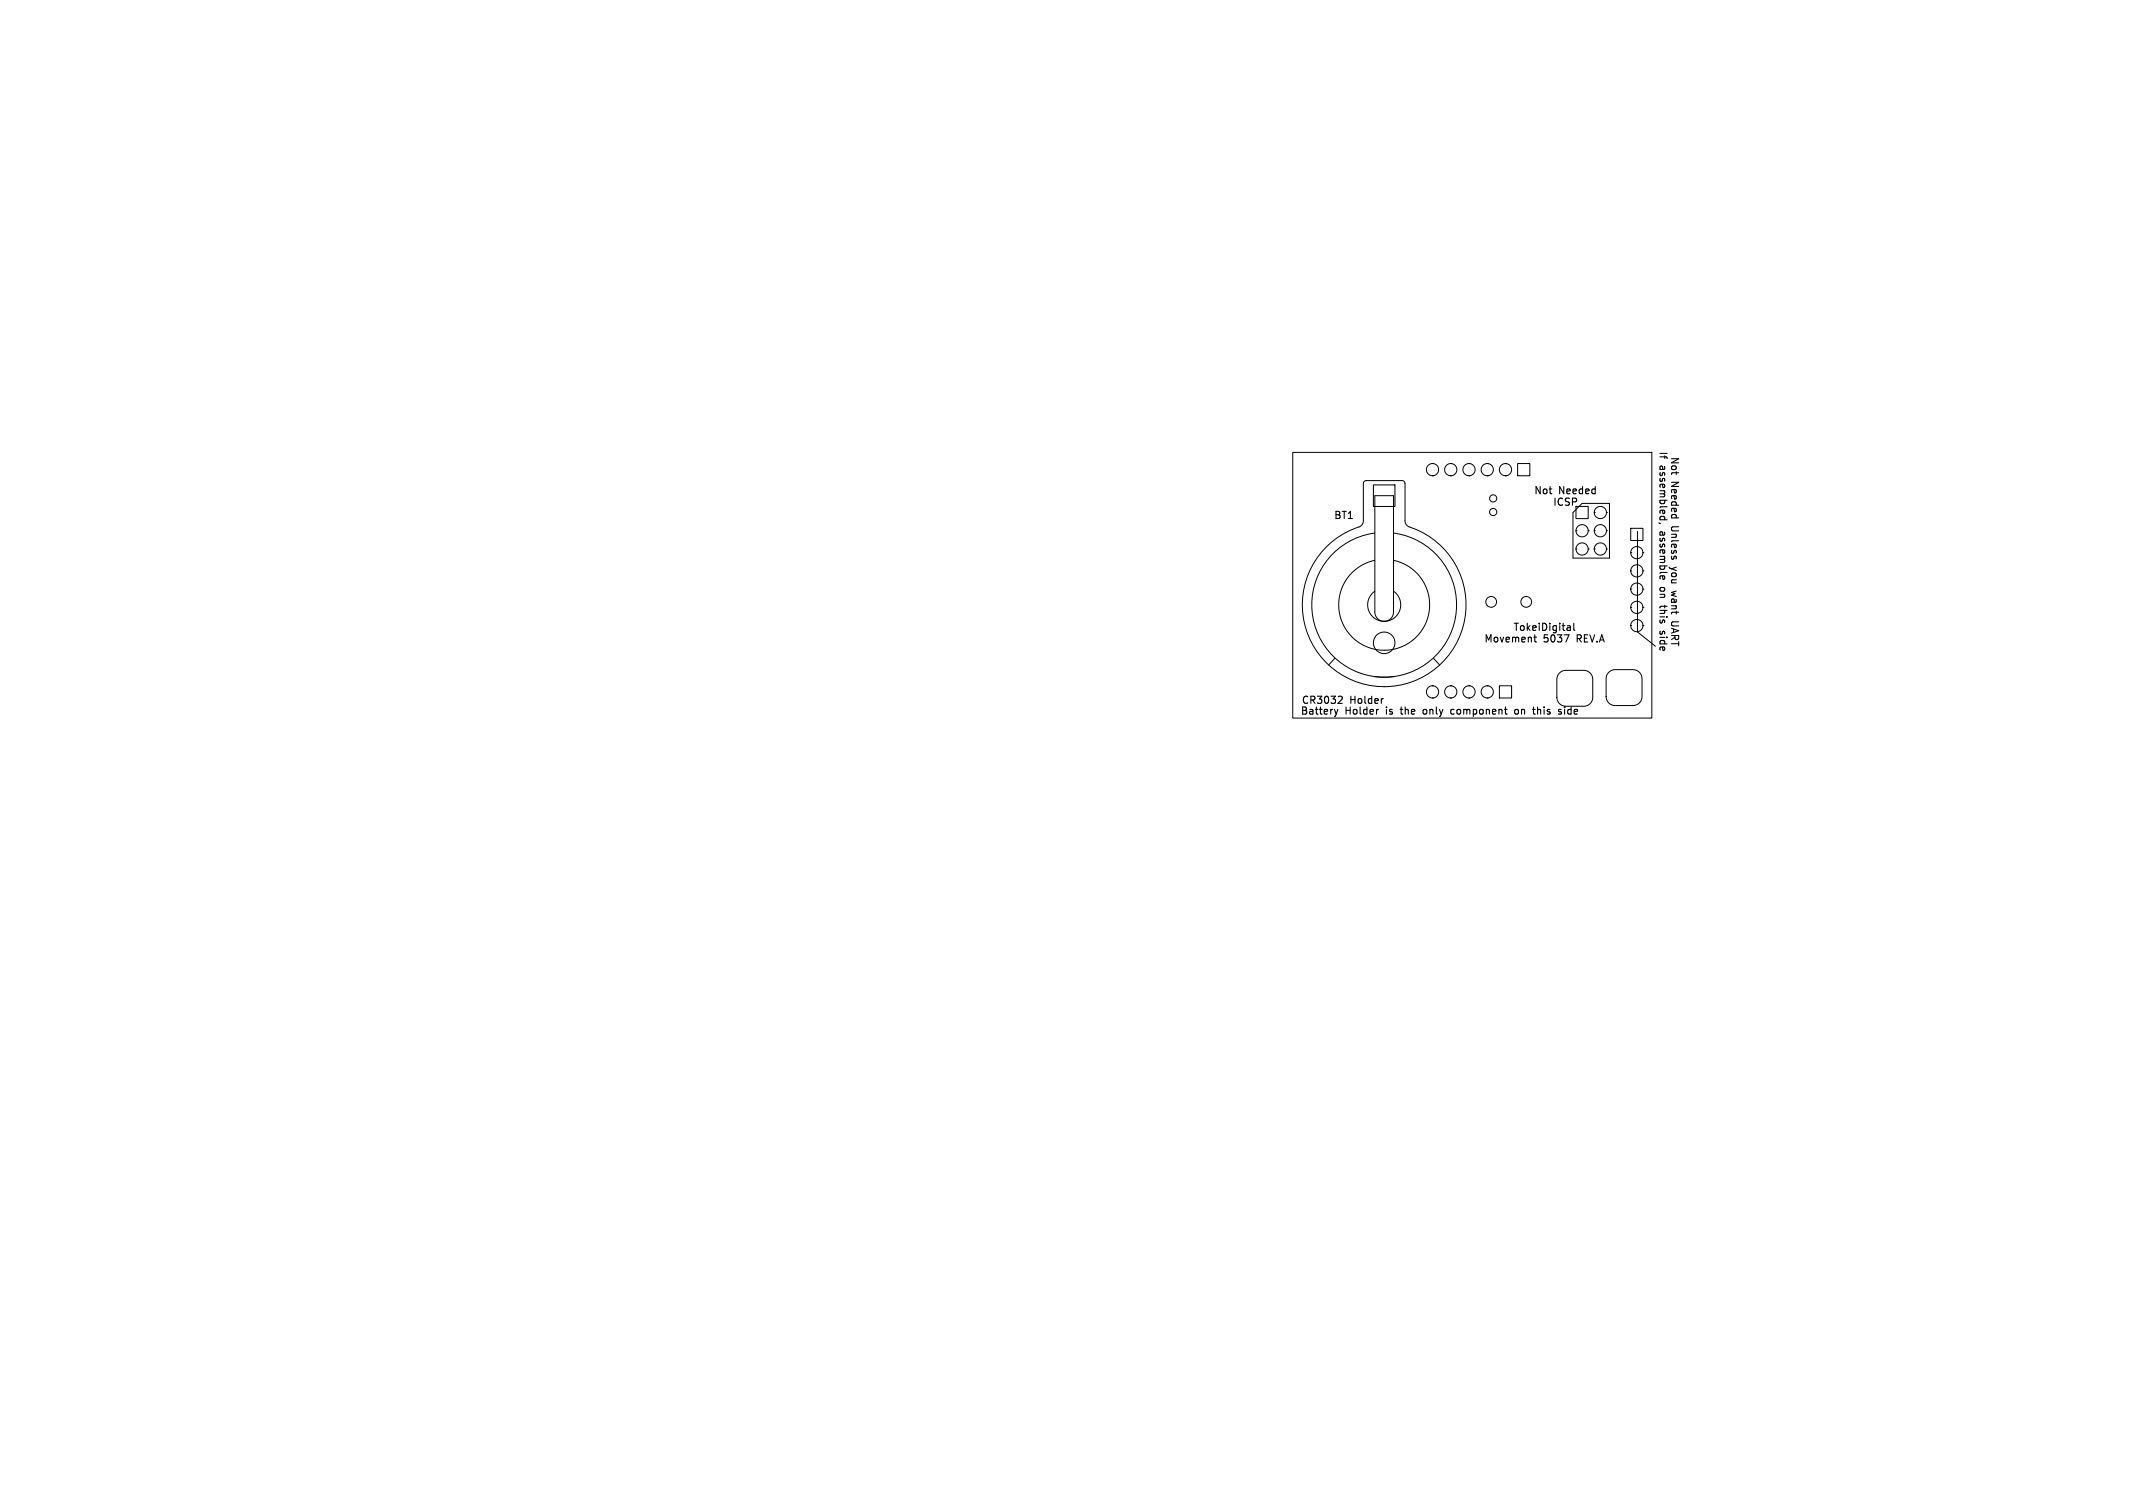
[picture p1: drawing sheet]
<svg xmlns="http://www.w3.org/2000/svg" width="297mm" height="210mm" viewBox="0 0 297 210" stroke-linecap="round" stroke-linejoin="round" font-family="sans-serif">
<defs><g id="words">
<g font-size="1.4">
<text x="231" y="62.8" transform="rotate(90 231 62.8)">If</text>
<text x="231" y="64.8" transform="rotate(90 231 64.8)">assembled,</text>
<text x="232.6" y="63.5" transform="rotate(90 232.6 63.5)">Not</text>
<text x="213.5" y="68.9">Not</text>
<text x="216.2" y="70.5">ICSP</text>
<text x="217.1" y="68.9">Needed</text>
<text x="232.6" y="67.1" transform="rotate(90 232.6 67.1)">Needed</text>
<text x="185.7" y="72.5">BT1</text>
<text x="231" y="74.2" transform="rotate(90 231 74.2)">assemble</text>
<text x="232.6" y="73.5" transform="rotate(90 232.6 73.5)">Unless</text>
<text x="231" y="82.2" transform="rotate(90 231 82.2)">on</text>
<text x="232.6" y="79.5" transform="rotate(90 232.6 79.5)">you</text>
<text x="232.6" y="83" transform="rotate(90 232.6 83)">want</text>
<text x="206.6" y="89.5">Movement</text>
<text x="210.6" y="87.9">TokeiDigital</text>
<text x="214.9" y="89.5">5037</text>
<text x="219.7" y="89.5">REV.A</text>
<text x="231" y="85.1" transform="rotate(90 231 85.1)">this</text>
<text x="231" y="88.8" transform="rotate(90 231 88.8)">side</text>
<text x="232.6" y="87.5" transform="rotate(90 232.6 87.5)">UART</text>
<text x="181" y="99.7">Battery</text>
<text x="181.2" y="98.2">CR3032</text>
<text x="187.3" y="99.7">Holder</text>
<text x="188" y="98.2">Holder</text>
<text x="193.2" y="99.7">is</text>
<text x="195.5" y="99.7">the</text>
<text x="198.8" y="99.7">only</text>
<text x="202.9" y="99.7">component</text>
<text x="212.1" y="99.7">on</text>
<text x="214.9" y="99.7">this</text>
<text x="218.7" y="99.7">side</text>
</g>
</g></defs>
<g fill="none" stroke="#000" stroke-width=".14">
<path d="M180 63h50v37h-50zM190 67l.2-.1h5l.3 .1 .1 .3v5.3l.4 .6a11.4 11.4 0 0 1 7.8 13.8 11.4 11.4 0 0 1-13.4 8.4 11.4 11.4 0 0 1-8.9-13.1 11.8 11.8 0 0 1 8-9.1l.3-.6v-5.3zM191.2 67.5h3v3h-3zM191.4 69h2.6v16.2a1.3 1.3 0 0 1-1.3 1.3 1.3 1.3 0 0 1-1.3-1.3zM191.4 74.2a10.1 10.1 0 0 0-8.7 11.3 10.1 10.1 0 0 0 11.3 8.7M191.4 78a6.3 6.3 0 0 0-3.9 9.8 6.3 6.3 0 0 0 10.5 0 6.3 6.3 0 0 0-4-9.8M194 74.2a10.1 10.1 0 0 1 8.7 11.3 10.1 10.1 0 0 1-11.3 8.7M199.5 66.3h.1M199.5 64.6a.85 .85 0 0 0-.9 .8 .85 .85 0 0 0 .9 .9M199.5 64.6h.1M199.5 64.6a.85 .85 0 0 1 .8 .8 .85 .85 0 0 1-.8 .9M202 66.3h.1"/>
<path d="M202 64.6a.85 .85 0 0 0-.8 .8 .85 .85 0 0 0 .8 .9M202 64.6h.1M202 64.6a.85 .85 0 0 1 .9 .8 .85 .85 0 0 1-.9 .9M204.5 66.3h.1M204.5 64.6a.85 .85 0 0 0-.8 .8 .85 .85 0 0 0 .8 .9M204.5 64.6h.1M204.5 64.6a.85 .85 0 0 1 .9 .8 .85 .85 0 0 1-.9 .9M207.1 66.3h.1M207.1 64.6a.85 .85 0 0 0-.9 .8 .85 .85 0 0 0 .9 .9M207.1 64.6h.1M207.1 64.6a.85 .85 0 0 1 .8 .8 .85 .85 0 0 1-.8 .9M209.6 66.3h.1"/>
<path d="M209.6 64.6a.85 .85 0 0 0-.8 .8 .85 .85 0 0 0 .8 .9M209.6 64.6h.1M209.6 64.6a.85 .85 0 0 1 .9 .8 .85 .85 0 0 1-.9 .9M211.3 64.6h1.7v1.7h-1.7zM219.4 70.5h1.7v1.7h-1.7zM219.4 73.9h.1M219.4 76.5h.1M219.4 73.9a.85 .85 0 0 1 .9-.8 .85 .85 0 0 1 .8 .8M219.4 73.9a.85 .85 0 0 0 .9 .9 .85 .85 0 0 0 .8-.9M219.4 76.5a.85 .85 0 0 1 .9-.9 .85 .85 0 0 1 .8 .9M219.4 76.5a.85 .85 0 0 0 .9 .8 .85 .85 0 0 0 .8-.8M220.3 70.1h3.8v7.6h-5.1v-6.3z"/>
<path d="M221.1 73.9h.1M221.1 76.5h.1M222 71.4h.1M222 73.9h.1M222 76.5h.1M222 71.4a.85 .85 0 0 1 .8-.9 .85 .85 0 0 1 .9 .9M222 71.4a.85 .85 0 0 0 .8 .8 .85 .85 0 0 0 .9-.8M222 73.9a.85 .85 0 0 1 .8-.8 .85 .85 0 0 1 .9 .8M222 73.9a.85 .85 0 0 0 .8 .9 .85 .85 0 0 0 .9-.9M222 76.5a.85 .85 0 0 1 .8-.9 .85 .85 0 0 1 .9 .9M222 76.5a.85 .85 0 0 0 .8 .8 .85 .85 0 0 0 .9-.8M223.7 71.4h.1"/>
<path d="M223.7 73.9h.1M223.7 76.5h.1M227.1 73.6h1.7v1.7h-1.7zM227.1 77h.1M227.1 79.5h.1M227.1 77a.85 .85 0 0 1 .8-.9 .85 .85 0 0 1 .9 .9M227.1 77a.85 .85 0 0 0 .8 .8 .85 .85 0 0 0 .9-.8M227.1 79.5a.85 .85 0 0 1 .8-.8 .85 .85 0 0 1 .9 .8M227.1 79.5a.85 .85 0 0 0 .8 .9 .85 .85 0 0 0 .9-.9M228 74v14l2.5 2M228.8 77h.1M228.8 79.5h.1"/>
<path d="M185.9 91.7l-.9 .9M191.4 82.3a2.3 2.3 0 0 0-.8 2.7 2.3 2.3 0 0 0 2.3 1.5M194 82.3a2.3 2.3 0 0 1 .9 2.7 2.3 2.3 0 0 1-2.3 1.5M199.5 97.2h.1M199.5 95.5a.85 .85 0 0 0-.9 .9 .85 .85 0 0 0 .9 .8M199.5 95.5h.1M199.5 95.5a.85 .85 0 0 1 .8 .9 .85 .85 0 0 1-.8 .8M199.6 91.7l.9 .9M202 97.2h.1M202 95.5a.85 .85 0 0 0-.8 .9 .85 .85 0 0 0 .8 .8M202 95.5h.1M202 95.5a.85 .85 0 0 1 .9 .9 .85 .85 0 0 1-.9 .8"/>
<path d="M204.5 97.2h.1M204.5 95.5a.85 .85 0 0 0-.8 .9 .85 .85 0 0 0 .8 .8M204.5 95.5h.1M204.5 95.5a.85 .85 0 0 1 .9 .9 .85 .85 0 0 1-.9 .8M207.1 97.2h.1M207.1 95.5a.85 .85 0 0 0-.9 .9 .85 .85 0 0 0 .9 .8M207.1 95.5h.1M207.1 95.5a.85 .85 0 0 1 .8 .9 .85 .85 0 0 1-.8 .8M208.8 95.5h1.7v1.7h-1.7zM217.1 93.8l.3-.3 .4-.1h2.7a1.25 1.25 0 0 1 1.3 1.2v2.5a1.25 1.25 0 0 1-1.3 1.3h-2.5a1.25 1.25 0 0 1-1.2-1.3v-2.7zM223.9 93.7l.4-.3 .4-.1h2.7a1.25 1.25 0 0 1 1.2 1.2v2.5a1.25 1.25 0 0 1-1.2 1.3h-2.5a1.25 1.25 0 0 1-1.3-1.3l.1-2.7zM227.1 82h.1"/>
<path d="M227.1 84.6h.1M227.1 87.1h.1M227.1 82a.85 .85 0 0 1 .8-.8 .85 .85 0 0 1 .9 .8M227.1 82a.85 .85 0 0 0 .8 .9 .85 .85 0 0 0 .9-.9M227.1 84.6a.85 .85 0 0 1 .8-.9 .85 .85 0 0 1 .9 .9M227.1 84.6a.85 .85 0 0 0 .8 .8 .85 .85 0 0 0 .9-.8M227.1 87.1a.85 .85 0 0 1 .8-.8 .85 .85 0 0 1 .9 .8M227.1 87.1a.85 .85 0 0 0 .8 .9 .85 .85 0 0 0 .9-.9M228.8 82h.1M228.8 84.6h.1M228.8 87.1h.1"/>
<circle cx="207.9" cy="71.3" r=".5"/>
<circle cx="207.9" cy="69.4" r=".5"/>
<circle cx="192.7" cy="89.5" r="1.5"/>
<circle cx="207.6" cy="83.8" r=".75"/>
<circle cx="212.5" cy="83.8" r=".75"/>
</g>
<g fill="none" stroke="#000" stroke-width=".15">
<path d="M231 72.8l.2 .1M231.1 72.4h1M231.1 72.3l.1 .1M231.8 72.3v.1M233.4 79l-.7 .2M185.8 98.8l.2 .7M186 99.5l-.2 .3M186.3 98.8l-.3 .7M186.5 97h.3l.1 .2-.6 .8h.6M191.9 98.8h.1M192.5 97.3h.1M195 98.8h.3"/>
<path d="M198.5 98.8h-.3l-.1 .2 .1 .4 .3 .1M202.5 98.8h-.3l-.2 .2 .1 .4h.4M211 98.9l.1-.1 .3 .1v.4l-.1 .1-.2 .1-.1-.1zM213.5 98.5v.8M213.6 88.7h.3M213.7 88.4v.9l.2 .1M214.1 98.5v1M214.5 98.8h-.3l-.1 .1M217.8 88.4h.7l-.5 1M217.9 98.5v.1M217.9 98.8v.7M218.2 87.2h.4l.1 .6"/>
<path d="M218.2 87.7h.5M218.7 87.4l-.5 .1M219.1 86.8v.9l.2 .1M231.2 87.9v.4h.2l.2-.4 .2 .1v.3M231.5 80.2l.1 .5 .2-.1M231.8 84.3v.4M232.1 84.4h-.8l-.2 .3M233.4 82.3l-.7 .2 .5 .2M233.7 86.6h-.9l-.1 .2 .1 .3"/>
</g>
<use href="#words"/>
</svg>
